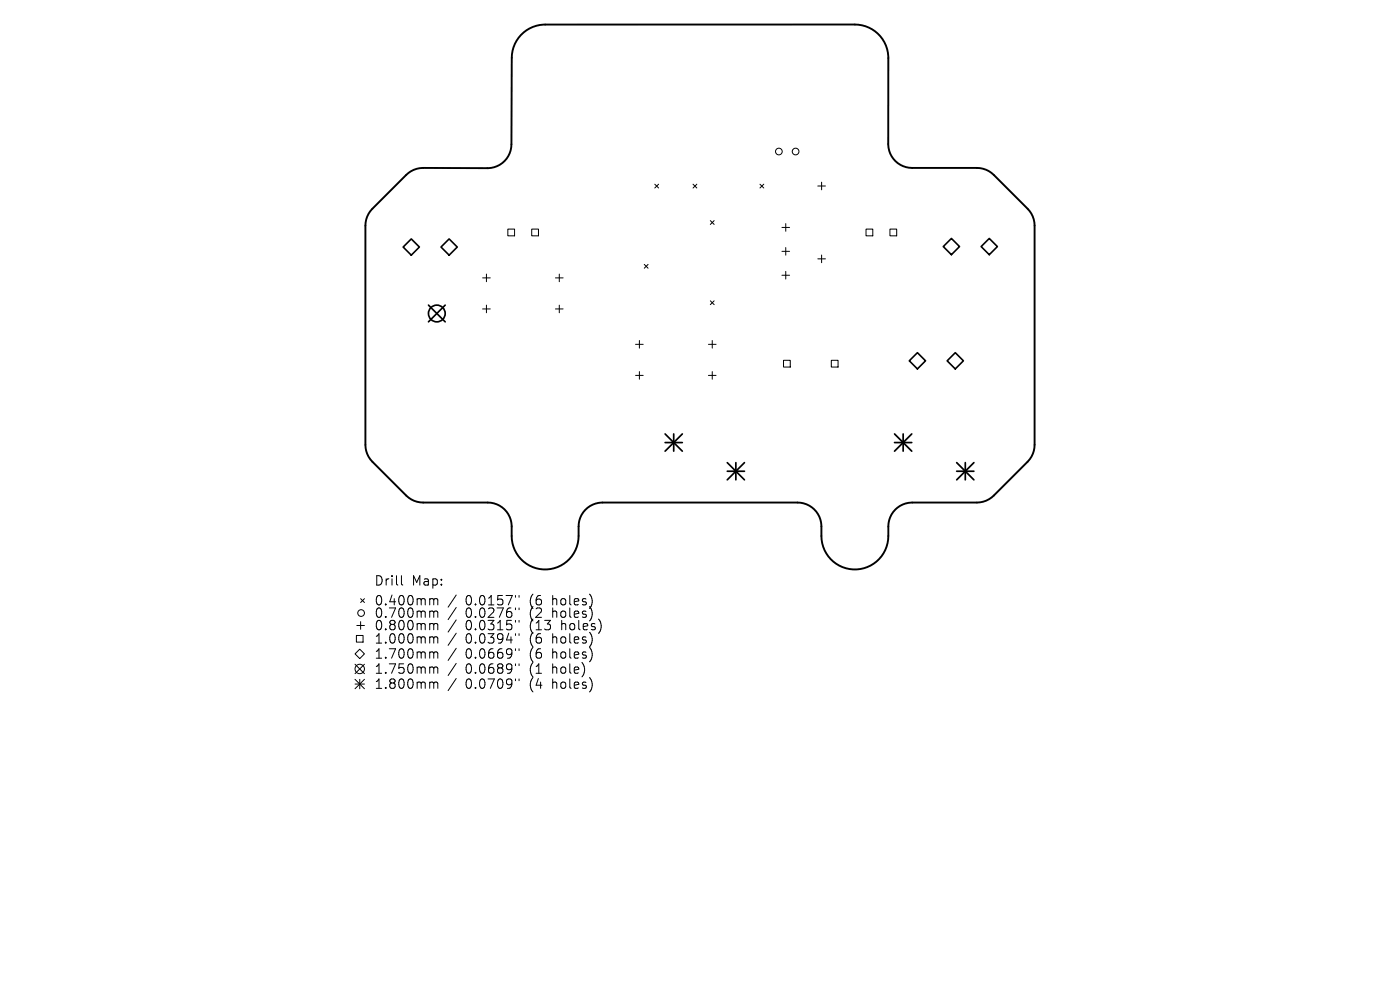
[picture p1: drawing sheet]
<svg xmlns="http://www.w3.org/2000/svg" width="297mm" height="210mm" viewBox="0 0 297 210" stroke-linecap="round" stroke-linejoin="round" font-family="sans-serif">
<defs><g id="words">
<g font-size="2.8">
<text x="79.3" y="124.5">Drill</text>
<text x="87.3" y="124.5">Map:</text>
<text x="79.3" y="128.7">0.400mm</text>
<text x="79.3" y="131.3">0.700mm</text>
<text x="98.8" y="128.7">0.0157&quot;</text>
<text x="98.8" y="131.3">0.0276&quot;</text>
<text x="112.5" y="128.7">(6</text>
<text x="112.5" y="131.3">(2</text>
<text x="117.4" y="128.7">holes)</text>
<text x="117.4" y="131.3">holes)</text>
<text x="79.3" y="134">0.800mm</text>
<text x="79.3" y="136.8">1.000mm</text>
<text x="98.8" y="134">0.0315&quot;</text>
<text x="98.8" y="136.8">0.0394&quot;</text>
<text x="112.5" y="134">(13</text>
<text x="112.5" y="136.8">(6</text>
<text x="117.4" y="136.8">holes)</text>
<text x="119.4" y="134">holes)</text>
<text x="79.3" y="140">1.700mm</text>
<text x="79.3" y="143.2">1.750mm</text>
<text x="98.8" y="140">0.0669&quot;</text>
<text x="98.8" y="143.2">0.0689&quot;</text>
<text x="112.5" y="140">(6</text>
<text x="112.5" y="143.2">(1</text>
<text x="117.4" y="140">holes)</text>
<text x="117.4" y="143.2">hole)</text>
<text x="79.3" y="146.4">1.800mm</text>
<text x="98.8" y="146.4">0.0709&quot;</text>
<text x="112.5" y="146.4">(4</text>
<text x="117.4" y="146.4">holes)</text>
</g>
</g></defs>
<path d="M110.5 7.4a7.1 7.1 0 0 1 5.2-2.2h65.7a7.1 7.1 0 0 1 7.1 7.1l-.1 18.2a5.1 5.1 0 0 0 5.1 5.1h13.7a5.1 5.1 0 0 1 3.6 1.5l7.2 7.2a5.1 5.1 0 0 1 1.5 3.6v46.5a5.1 5.1 0 0 1-1.5 3.5l-7.2 7.2a5.1 5.1 0 0 1-3.6 1.5h-13.7a5.1 5.1 0 0 0-5 5.1 8.6 8.6 0 0 1-1.5 6.3 7.1 7.1 0 0 1-7.9 2.4 7.1 7.1 0 0 1-4.8-6.7v-2a5.1 5.1 0 0 0-5.1-5.1h-41.4a5.1 5.1 0 0 0-5.1 5.1 8.6 8.6 0 0 1-1.4 6.3 7.1 7.1 0 0 1-7.9 2.4 7.1 7.1 0 0 1-4.9-6.7v-2a5.1 5.1 0 0 0-5-5.1h-13.7a5.1 5.1 0 0 1-3.6-1.5l-7.2-7.2a5.1 5.1 0 0 1-1.5-3.5v-46.5a5.1 5.1 0 0 1 1.5-3.6l7.2-7.2a5.1 5.1 0 0 1 3.6-1.5l13.6 .1a5.1 5.1 0 0 0 5.1-5.1l.1-18.3a7.1 7.1 0 0 1 1.9-4.9z" fill="none" stroke="#000" stroke-width=".41"/>
<g fill="none" stroke="#000" stroke-width=".21">
<path d="M138.9 39.1l.8 .8M139.7 39.1l-.8 .8M147 39.1l.8 .8M147.8 39.1l-.8 .8M161.2 39.1l.8 .8M162 39.1l-.8 .8M173.5 39.5h1.6M174.3 38.6v1.7M102.4 58.9h1.6M103.2 58.1v1.7M107.7 48.6h1.5v1.4h-1.5zM112.8 48.6h1.4v1.4h-1.4z"/>
<path d="M117.8 58.9h1.7M118.6 58.1v1.7M136.7 56.1l.8 .8M137.5 56.1l-.8 .8M150.7 46.8l.8 .8M151.5 46.8l-.8 .8M165.9 48.2h1.6M165.9 53.3h1.6M165.9 58.4h1.6M166.7 47.4v1.7M166.7 52.5v1.6M166.7 57.6v1.6"/>
<path d="M173.5 54.9h1.6M174.3 54.1v1.6M183.7 48.6h1.5v1.4h-1.5zM188.8 48.6h1.4v1.4h-1.4zM102.4 65.5h1.6M103.2 64.7v1.6M117.8 65.5h1.7M118.6 64.7v1.6M134.8 73h1.7M134.8 79.6h1.7M135.6 72.2v1.7M135.6 78.8v1.6"/>
<path d="M150.3 73h1.6M150.3 79.6h1.6M150.7 63.8l.8 .8M151.1 72.2v1.7M151.1 78.8v1.6M151.5 63.8l-.8 .8M166.2 76.4h1.5v1.5h-1.5zM176.4 76.4h1.4v1.5h-1.4zM75.3 138.7l1-1 1 1-1 1zM75.6 134.8h1.4v1.4h-1.4zM75.7 132.7h1.6M76.5 127l.8 .8"/>
<path d="M76.5 131.9v1.6M77.3 127l-.8 .8M85.2 122.1v1.7l.2 .3M91.4 127l.5 .1 .1 .2M91.4 129.6h.3l.3 .3M91.4 132.3h.3l.3 .3M91.4 135.1l.5 .1 .1 .2M91.4 138.3l.5 .1 .1 .2M92 127.3l.3-.3 .5 .1 .1 1.2M92 127.3v1M92 129.9v1.1M92 132.6v1"/>
<path d="M92 135.4v1M92 138.6v1M92 129.9l.3-.3 .5 .1 .1 1.3M92 132.6l.3-.3 .5 .1 .1 1.2M92 135.4l.3-.3 .5 .1 .1 1.2M92 138.6l.3-.3 .5 .1 .1 1.2M96.8 126.2l-1.7 2.6M96.8 128.9l-1.7 2.5M96.8 131.5l-1.7 2.6M96.8 134.3l-1.7 2.6M96.8 137.5l-1.7 2.6M109.4 126.3v.4"/>
<path d="M109.4 129v.3M109.4 131.6v.4M109.4 134.4v.4M109.4 137.6v.4M110.1 126.3v.4M110.1 129v.3M110.1 131.6v.4M110.1 134.4v.4M110.1 137.6v.4M75.3 140.9l2 2M75.3 144.1l2 2M75.3 145.1h2"/>
<path d="M76.3 144.1v2M77.3 140.9l-2 2M77.3 144.1l-2 2M91.4 141.5h.3l.3 .3M91.4 144.7h.3l.3 .3M92 141.8v1M92 145v1M92 141.8l.3-.3 .5 .1 .1 1.2M92 145l.3-.3 .5 .1 .1 1.2M96.8 140.7l-1.7 2.6M96.8 143.9l-1.7 2.6M109.4 140.8v.4"/>
<path d="M109.4 144v.4M110.1 140.8v.4M110.1 144v.4"/>
<circle cx="165.2" cy="32.1" r=".71"/>
<circle cx="168.8" cy="32.1" r=".71"/>
<circle cx="76.6" cy="130" r=".71"/>
<circle cx="76.3" cy="141.9" r="1"/>
</g>
<path d="M85.5 52.4l1.8-1.7 1.7 1.7-1.7 1.7zM95.3 50.7l1.7 1.7-1.7 1.7-1.7-1.7zM200.1 52.3l1.7-1.7 1.8 1.7-1.8 1.7zM209.9 50.6l1.7 1.7-1.7 1.7-1.8-1.7zM192.9 76.5l1.7-1.7 1.7 1.7-1.7 1.8zM202.7 74.8l1.7 1.7-1.7 1.8-1.8-1.8z" fill="none" stroke="#000" stroke-width=".34"/>
<g fill="none" stroke="#000" stroke-width=".35">
<path d="M90.9 64.7l3.5 3.6M94.4 64.7l-3.5 3.6"/>
<circle cx="92.7" cy="66.5" r="1.77"/>
</g>
<g fill="none" stroke="#000" stroke-width=".37">
<path d="M141.1 92.1l3.7 3.6M141.1 93.9h3.7M142.9 92.1v3.6M144.8 92.1l-3.7 3.6M154.3 98.1l3.6 3.7M154.3 100h3.6M156.1 98.1v3.7M157.9 98.1l-3.6 3.7M189.8 93.9h3.6M189.8 92.1l3.6 3.6M191.6 92.1v3.6M193.4 92.1l-3.6 3.6"/>
<path d="M203 100h3.6M203 98.1l3.6 3.7M204.8 98.1v3.7M206.6 98.1l-3.6 3.7"/>
</g>
<use href="#words"/>
</svg>
